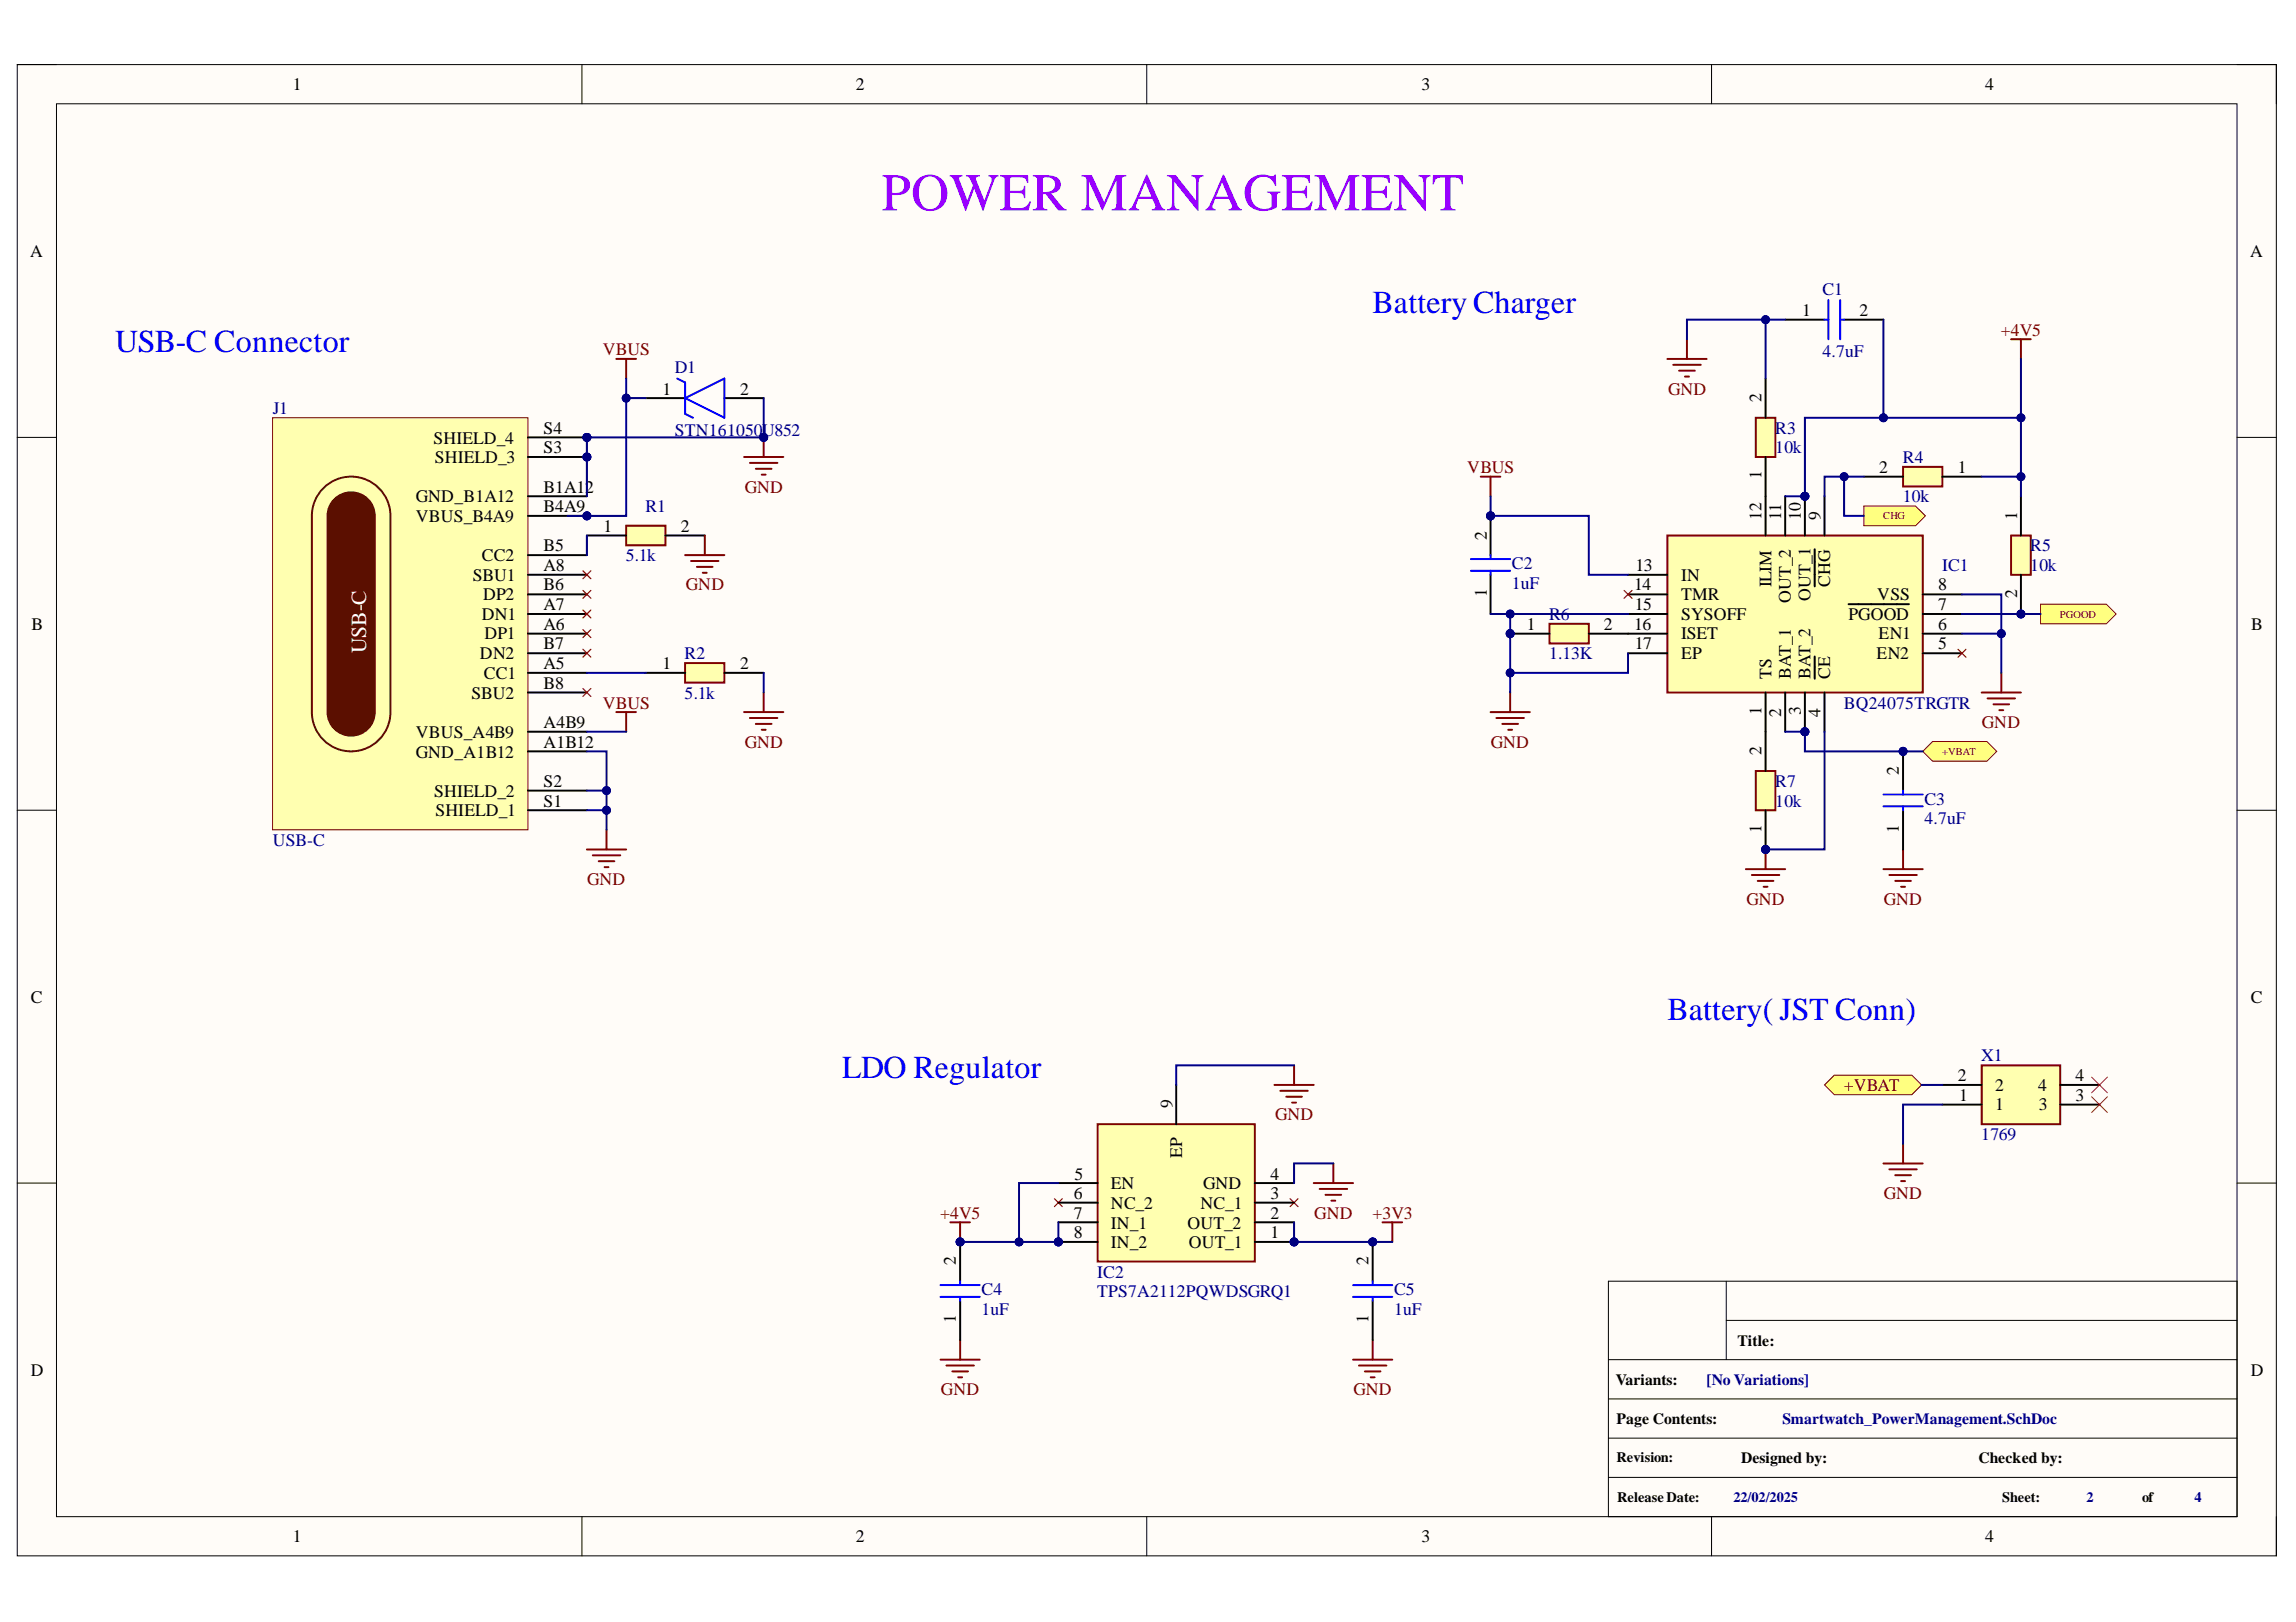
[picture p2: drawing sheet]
<svg xmlns="http://www.w3.org/2000/svg" width="297mm" height="210mm" viewBox="0 0 297 210" stroke-linecap="round" stroke-linejoin="round" font-family="sans-serif">
<defs><g id="words">
<text font-size="6.8" fill="#90f" x="114" y="27.2">POWER MANAGEMENT</text>
<g font-size="4.1" fill="#00f">
<text x="177.6" y="40.5">BatteryCharger</text>
<text x="14.9" y="45.6">USB-C Connector</text>
<text x="215.7" y="131.9">Battery( JST Conn)</text>
<text x="109" y="139.6">LDO Regulator</text>
</g>
<text font-size="2.8" fill="#fff" x="47.4" y="84.5" transform="rotate(-90 47.4 84.5)">USB-C</text>
<g font-size="2.3">
<text x="37.9" y="11.7">1</text>
<text x="110.7" y="11.7">2</text>
<text x="183.9" y="11.7">3</text>
<text x="256.8" y="11.7">4</text>
<text x="3.9" y="33.3">A</text>
<text x="291.1" y="33.3">A</text>
<text x="233.1" y="40.9">1</text>
<text x="240.6" y="40.9">2</text>
<text x="85.7" y="51.1">1</text>
<text x="95.8" y="51.1">2</text>
<text x="227.9" y="52.1" transform="rotate(-90 227.9 52.1)">2</text>
<text x="56.1" y="57.4">SHIELD_4</text>
<text x="56.3" y="59.9">SHIELD_3</text>
<text x="70.3" y="58.7">S3</text>
<text x="70.3" y="56.1">S4</text>
<text x="53.8" y="65">GND_B1A12</text>
<text x="70.3" y="63.7">B1A12</text>
<text x="227.9" y="62" transform="rotate(-90 227.9 62)">1</text>
<text x="243.1" y="61.2">2</text>
<text x="253.3" y="61.2">1</text>
<text x="53.8" y="67.5">VBUS_B4A9</text>
<text x="70.3" y="71.3">B5</text>
<text x="70.3" y="66.3">B4A9</text>
<text x="78.1" y="68.8">1</text>
<text x="88.1" y="68.8">2</text>
<text x="192.4" y="69.8" transform="rotate(-90 192.4 69.8)">2</text>
<text x="227.9" y="67.3" transform="rotate(-90 227.9 67.3)">12</text>
<text x="230.4" y="67.3" transform="rotate(-90 230.4 67.3)">11</text>
<text x="233" y="67.3" transform="rotate(-90 233 67.3)">10</text>
<text x="235.5" y="67.3" transform="rotate(-90 235.5 67.3)">9</text>
<text x="261" y="67.3" transform="rotate(-90 261 67.3)">1</text>
<text x="61.2" y="75.1">SBU1</text>
<text x="62.3" y="72.6">CC2</text>
<text x="62.5" y="77.7">DP2</text>
<text x="70.3" y="76.4">B6</text>
<text x="70.3" y="73.9">A8</text>
<text x="192.4" y="77.3" transform="rotate(-90 192.4 77.3)">1</text>
<text x="211.4" y="76.4">14</text>
<text x="211.6" y="73.9">13</text>
<text x="217.5" y="77.7">TMR</text>
<text x="217.5" y="75.1">IN</text>
<text x="229.2" y="76" transform="rotate(-90 229.2 76)">ILIM</text>
<text x="234.2" y="77.8" transform="rotate(-90 234.2 77.8)">OUT_1</text>
<text x="236.8" y="75.9" transform="rotate(-90 236.8 75.9)">CHG</text>
<text x="242.9" y="77.7">VSS</text>
<text x="250.7" y="76.4">8</text>
<text x="261" y="77.4" transform="rotate(-90 261 77.4)">2</text>
<text x="4.1" y="81.5">B</text>
<text x="62.3" y="80.2">DN1</text>
<text x="62.7" y="82.8">DP1</text>
<text x="70.3" y="81.5">A6</text>
<text x="70.3" y="78.9">A7</text>
<text x="197.5" y="81.5">1</text>
<text x="207.5" y="81.5">2</text>
<text x="211.4" y="81.5">16</text>
<text x="211.5" y="78.9">15</text>
<text x="217.5" y="82.8">ISET</text>
<text x="217.5" y="80.2">SYSOFF</text>
<text x="231.7" y="78" transform="rotate(-90 231.7 78)">OUT_2</text>
<text x="239.1" y="80.2">PGOOD</text>
<text x="243" y="82.8">EN1</text>
<text x="250.7" y="81.5">6</text>
<text x="250.7" y="78.9">7</text>
<text x="291.3" y="81.5">B</text>
<text x="62.1" y="85.3">DN2</text>
<text x="62.6" y="87.8">CC1</text>
<text x="70.3" y="89.2">B8</text>
<text x="70.3" y="86.6">A5</text>
<text x="70.3" y="84">B7</text>
<text x="85.7" y="86.6">1</text>
<text x="95.8" y="86.6">2</text>
<text x="211.5" y="84">17</text>
<text x="217.5" y="85.3">EP</text>
<text x="229.2" y="87.8" transform="rotate(-90 229.2 87.8)">TS</text>
<text x="231.7" y="87.8" transform="rotate(-90 231.7 87.8)">BAT_1</text>
<text x="234.2" y="87.8" transform="rotate(-90 234.2 87.8)">BAT_2</text>
<text x="236.8" y="87.8" transform="rotate(-90 236.8 87.8)">CE</text>
<text x="242.8" y="85.3">EN2</text>
<text x="250.7" y="84">5</text>
<text x="53.8" y="95.5">VBUS_A4B9</text>
<text x="61" y="90.4">SBU2</text>
<text x="70.3" y="94.2">A4B9</text>
<text x="227.9" y="92.5" transform="rotate(-90 227.9 92.5)">1</text>
<text x="230.4" y="92.7" transform="rotate(-90 230.4 92.7)">2</text>
<text x="233" y="92.6" transform="rotate(-90 233 92.6)">3</text>
<text x="235.5" y="92.7" transform="rotate(-90 235.5 92.7)">4</text>
<text x="53.8" y="98.1">GND_A1B12</text>
<text x="70.3" y="101.9">S2</text>
<text x="70.3" y="96.8">A1B12</text>
<text x="227.9" y="97.7" transform="rotate(-90 227.9 97.7)">2</text>
<text x="245.7" y="100.3" transform="rotate(-90 245.7 100.3)">2</text>
<text x="56.2" y="103.1">SHIELD_2</text>
<text x="56.3" y="105.7">SHIELD_1</text>
<text x="70.3" y="104.4">S1</text>
<text x="227.9" y="107.8" transform="rotate(-90 227.9 107.8)">1</text>
<text x="245.7" y="107.8" transform="rotate(-90 245.7 107.8)">1</text>
<text x="4" y="129.7">C</text>
<text x="291.2" y="129.7">C</text>
<text x="151.7" y="143.4" transform="rotate(-90 151.7 143.4)">9</text>
<text x="253.3" y="139.9">2</text>
<text x="253.4" y="142.4">1</text>
<text x="258.1" y="143.7">1</text>
<text x="258.1" y="141.2">2</text>
<text x="263.7" y="141.2">4</text>
<text x="263.8" y="143.7">3</text>
<text x="268.5" y="142.4">3</text>
<text x="268.5" y="139.9">4</text>
<text x="152.9" y="149.9" transform="rotate(-90 152.9 149.9)">EP</text>
<text x="138.9" y="155.2">6</text>
<text x="139" y="152.7">5</text>
<text x="143.7" y="153.9">EN</text>
<text x="155.7" y="153.9">GND</text>
<text x="164.4" y="155.2">3</text>
<text x="164.4" y="152.7">4</text>
<text x="138.9" y="160.3">8</text>
<text x="138.9" y="157.7">7</text>
<text x="143.7" y="161.5">IN_2</text>
<text x="143.7" y="159">IN_1</text>
<text x="143.7" y="156.5">NC_2</text>
<text x="153.6" y="159">OUT_2</text>
<text x="153.8" y="161.5">OUT_1</text>
<text x="155.3" y="156.5">NC_1</text>
<text x="164.4" y="160.3">1</text>
<text x="164.4" y="157.7">2</text>
<text x="123.7" y="163.7" transform="rotate(-90 123.7 163.7)">2</text>
<text x="177.1" y="163.7" transform="rotate(-90 177.1 163.7)">2</text>
<text x="123.7" y="171.3" transform="rotate(-90 123.7 171.3)">1</text>
<text x="177.1" y="171.3" transform="rotate(-90 177.1 171.3)">1</text>
<text x="4" y="178">D</text>
<text x="291.2" y="178">D</text>
<text x="37.9" y="199.6">1</text>
<text x="110.7" y="199.6">2</text>
<text x="183.9" y="199.6">3</text>
<text x="256.8" y="199.6">4</text>
</g>
<g font-size="2.3" fill="#000080">
<text x="235.8" y="38.1">C1</text>
<text x="235.8" y="46.2">4.7uF</text>
<text x="35.3" y="53.6">J1</text>
<text x="87.3" y="48.3">D1</text>
<text x="87.3" y="56.4">STN161050U852</text>
<text x="229.7" y="56.1">R3</text>
<text x="229.7" y="58.7">10k</text>
<text x="246.2" y="59.9">R4</text>
<text x="246.2" y="65">10k</text>
<text x="83.5" y="66.3">R1</text>
<text x="262.7" y="71.3">R5</text>
<text x="81" y="72.6">5.1k</text>
<text x="195.6" y="73.6">C2</text>
<text x="195.6" y="76.2">1uF</text>
<text x="251.2" y="73.9">IC1</text>
<text x="262.7" y="73.9">10k</text>
<text x="200.4" y="80.2">R6</text>
<text x="88.6" y="85.3">R2</text>
<text x="200.4" y="85.3">1.13K</text>
<text x="88.6" y="90.4">5.1k</text>
<text x="238.6" y="91.7">BQ24075TRGTR</text>
<text x="229.7" y="101.9">R7</text>
<text x="229.7" y="104.4">10k</text>
<text x="249" y="104.1">C3</text>
<text x="249" y="106.7">4.7uF</text>
<text x="35.3" y="109.5">USB-C</text>
<text x="256.3" y="137.4">X1</text>
<text x="256.3" y="147.5">1769</text>
<text x="127" y="167.6">C4</text>
<text x="142" y="165.3">IC2</text>
<text x="142" y="167.9">TPS7A2112PQWDSGRQ1</text>
<text x="180.4" y="167.6">C5</text>
<text x="127" y="170.2">1uF</text>
<text x="180.4" y="170.2">1uF</text>
</g>
<g font-size="2.3" fill="#800000">
<text x="78" y="46">VBUS</text>
<text x="258.9" y="43.4">+4V5</text>
<text x="215.8" y="51.1">GND</text>
<text x="96.4" y="63.7">GND</text>
<text x="189.8" y="61.2">VBUS</text>
<text x="88.7" y="76.4">GND</text>
<text x="78" y="91.7">VBUS</text>
<text x="256.4" y="94.2">GND</text>
<text x="96.4" y="96.8">GND</text>
<text x="192.9" y="96.8">GND</text>
<text x="76" y="114.5">GND</text>
<text x="226" y="117.1">GND</text>
<text x="243.7" y="117.1">GND</text>
<text x="238.6" y="141.2">+VBAT</text>
<text x="165" y="145">GND</text>
<text x="243.7" y="155.2">GND</text>
<text x="121.6" y="157.7">+4V5</text>
<text x="170" y="157.7">GND</text>
<text x="177.6" y="157.7">+3V3</text>
<text x="121.7" y="180.5">GND</text>
<text x="175.1" y="180.5">GND</text>
</g>
<g font-size="2">
<text x="209" y="179.2">Variants:</text>
<text x="224.8" y="174.1">Title:</text>
<text x="209.1" y="184.3">Page Contents:</text>
<text x="225.3" y="189.3">Designed by:</text>
<text x="256" y="189.3">Checked by:</text>
</g>
<g font-size="2" fill="#000080">
<text x="220.8" y="179.2">[No Variations]</text>
<text x="230.6" y="184.3">Smartwatch_PowerManagement.SchDoc</text>
</g>
<g font-size="1.9">
<text x="209.1" y="189.3">Revision:</text>
<text x="209.2" y="194.3">Release Date:</text>
<text x="259" y="194.3">Sheet:</text>
<text x="277.1" y="194.3">of</text>
</g>
<g font-size="1.9" fill="#000080">
<text x="224.3" y="194.3">22/02/2025</text>
<text x="269.9" y="194.3">2</text>
<text x="283.9" y="194.3">4</text>
</g>
<g font-size="1.4" fill="#800000">
<text x="243.6" y="67.2">CHG</text>
<text x="266.5" y="80">PGOOD</text>
<text x="251.2" y="97.7">+VBAT</text>
</g>
</g></defs>
<path d="M2.2 8.4h292.3v192.9h-292.3z" fill-rule="evenodd" fill="#fffcf8"/>
<path d="M2.2 8.4h292.3v192.9h-292.3z" fill="none" stroke="#000" stroke-width=".13"/>
<path d="M7.3 13.4h282.1v182.9h-282.1z" fill-rule="evenodd" fill="#fffcf8"/>
<g fill="none" stroke="#000" stroke-width=".13">
<path d="M2.2 8.4h5.1M7.3 13.4h282.1v182.9h-282.1zM75.3 8.4v5M148.4 8.4v5M221.4 8.4v5M289.4 8.4h5.1v5M2.2 56.6h5.1M289.4 56.6h5.1M2.2 104.9h5.1M289.4 104.9h5.1M2.2 153.1h5.1M289.4 153.1h5.1"/>
<path d="M75.3 196.3v5M148.4 196.3v5M221.4 196.3v5M294.5 196.3v5"/>
</g>
<circle cx="75.9" cy="59.1" r=".51" fill="#000080"/>
<circle cx="75.9" cy="59.1" r=".51" fill="none" stroke="#000080" stroke-width=".13"/>
<circle cx="75.9" cy="56.6" r=".51" fill="#000080"/>
<circle cx="75.9" cy="56.6" r=".51" fill="none" stroke="#000080" stroke-width=".13"/>
<circle cx="75.9" cy="66.8" r=".51" fill="#000080"/>
<circle cx="75.9" cy="66.8" r=".51" fill="none" stroke="#000080" stroke-width=".13"/>
<path d="M35.3 54.1h33v53.3h-33z" fill-rule="evenodd" fill="#ffffb0"/>
<path d="M35.3 54.1h33v53.3h-33z" fill="none" stroke="#800000" stroke-width=".13"/>
<path d="M68.3 59.1h7.6M68.3 79.5h7.6M68.3 76.9h7.6M68.3 74.4h7.6M68.3 71.8h7.6M68.3 89.6h7.6M68.3 87.1h7.6M68.3 84.5h7.6M68.3 82h7.6M68.3 104.9h7.6M68.3 102.3h7.6" fill="none" stroke="#000" stroke-width=".25"/>
<circle cx="75.9" cy="59.1" r=".51" fill="#000080"/>
<circle cx="75.9" cy="59.1" r=".51" fill="none" stroke="#000080" stroke-width=".13"/>
<path d="M68.3 56.6h7.6" fill="none" stroke="#000" stroke-width=".25"/>
<circle cx="75.9" cy="56.6" r=".51" fill="#000080"/>
<circle cx="75.9" cy="56.6" r=".51" fill="none" stroke="#000080" stroke-width=".13"/>
<path d="M68.3 66.8h7.6" fill="none" stroke="#000" stroke-width=".25"/>
<circle cx="75.9" cy="66.8" r=".51" fill="#000080"/>
<circle cx="75.9" cy="66.8" r=".51" fill="none" stroke="#000080" stroke-width=".13"/>
<path d="M68.3 64.2h7.6M68.3 97.2h7.6M68.3 94.7h7.6" fill="none" stroke="#000" stroke-width=".25"/>
<path d="M42.2 62.9a5.1 5.1 0 0 1 5.4-.7 5.1 5.1 0 0 1 2.9 4.6v25.4a5.1 5.1 0 0 1-5.1 5 5.1 5.1 0 0 1-5.1-5v-25.4a5.1 5.1 0 0 1 1.9-3.9z" fill="none" stroke="#5b0f00" stroke-width=".25"/>
<path d="M43.4 65.2a2.54 2.54 0 0 1 2.9-.8 2.54 2.54 0 0 1 1.7 2.3v25.5a2.54 2.54 0 0 1-2.6 2.5 2.54 2.54 0 0 1-2.5-2.5v-25.5l.1-.5z" fill="#5b0f00"/>
<path d="M43.4 65.2a2.54 2.54 0 0 1 2.9-.8 2.54 2.54 0 0 1 1.7 2.3v25.5a2.54 2.54 0 0 1-2.6 2.5 2.54 2.54 0 0 1-2.5-2.5v-25.5l.1-.5z" fill="none" stroke="#5b0f00" stroke-width="1.3"/>
<path d="M75.4 73.9l1 1M76.4 73.9l-1 1M75.4 89.1l1 1M76.4 89.1l-1 1" fill="none" stroke="#f00" stroke-width=".17"/>
<path d="M81 68h5.1v2.6h-5.1z" fill-rule="evenodd" fill="#ffffb0"/>
<path d="M81 68h5.1v2.6h-5.1z" fill="none" stroke="#800000" stroke-width=".25"/>
<path d="M75.9 69.3h5.1M86.1 69.3h5.1" fill="none" stroke="#000" stroke-width=".25"/>
<path d="M88.6 85.8h5.1v2.5h-5.1z" fill-rule="evenodd" fill="#ffffb0"/>
<path d="M88.6 85.8h5.1v2.5h-5.1z" fill="none" stroke="#800000" stroke-width=".25"/>
<path d="M83.6 87.1h5M93.7 87.1h5.1" fill="none" stroke="#000" stroke-width=".25"/>
<circle cx="233.5" cy="94.7" r=".51" fill="#000080"/>
<circle cx="233.5" cy="94.7" r=".51" fill="none" stroke="#000080" stroke-width=".13"/>
<circle cx="233.5" cy="64.2" r=".51" fill="#000080"/>
<circle cx="233.5" cy="64.2" r=".51" fill="none" stroke="#000080" stroke-width=".13"/>
<path d="M215.7 69.3h33.1v20.3h-33.1z" fill-rule="evenodd" fill="#ffffb0"/>
<path d="M215.7 69.3h33.1v20.3h-33.1z" fill="none" stroke="#800000" stroke-width=".25"/>
<path d="M228.4 89.6v5.1M231 89.6v5.1M233.5 89.6v5.1" fill="none" stroke="#000" stroke-width=".25"/>
<circle cx="233.5" cy="94.7" r=".51" fill="#000080"/>
<circle cx="233.5" cy="94.7" r=".51" fill="none" stroke="#000080" stroke-width=".13"/>
<path d="M228.4 64.2v5.1M231 64.2v5.1M233.5 64.2v5.1M239.1 78.2h7.9M248.8 79.5h5M248.8 76.9h5M234.8 85v2.8M236 89.6v5.1M248.8 84.5h5M248.8 82h5" fill="none" stroke="#000" stroke-width=".25"/>
<circle cx="233.5" cy="64.2" r=".51" fill="#000080"/>
<circle cx="233.5" cy="64.2" r=".51" fill="none" stroke="#000080" stroke-width=".13"/>
<path d="M210.6 79.5h5.1M210.6 76.9h5.1M210.6 74.4h5.1M234.8 71.1v4.8M236 64.2v5.1M210.6 84.5h5.1M210.6 82h5.1" fill="none" stroke="#000" stroke-width=".25"/>
<path d="M210.1 76.4l1 1M211.1 76.4l-1 1" fill="none" stroke="#f00" stroke-width=".17"/>
<circle cx="195.4" cy="82" r=".51" fill="#000080"/>
<circle cx="195.4" cy="82" r=".51" fill="none" stroke="#000080" stroke-width=".13"/>
<path d="M200.5 80.7h5v2.6h-5z" fill-rule="evenodd" fill="#ffffb0"/>
<path d="M200.5 80.7h5v2.6h-5z" fill="none" stroke="#800000" stroke-width=".25"/>
<path d="M195.4 82h5.1" fill="none" stroke="#000" stroke-width=".25"/>
<circle cx="195.4" cy="82" r=".51" fill="#000080"/>
<circle cx="195.4" cy="82" r=".51" fill="none" stroke="#000080" stroke-width=".13"/>
<path d="M205.5 82h5.1" fill="none" stroke="#000" stroke-width=".25"/>
<circle cx="228.4" cy="109.9" r=".51" fill="#000080"/>
<circle cx="228.4" cy="109.9" r=".51" fill="none" stroke="#000080" stroke-width=".13"/>
<path d="M227.1 99.8h2.6v5.1h-2.6z" fill-rule="evenodd" fill="#ffffb0"/>
<path d="M227.1 99.8h2.6v5.1h-2.6z" fill="none" stroke="#800000" stroke-width=".25"/>
<path d="M228.4 104.9v5" fill="none" stroke="#000" stroke-width=".25"/>
<circle cx="228.4" cy="109.9" r=".51" fill="#000080"/>
<circle cx="228.4" cy="109.9" r=".51" fill="none" stroke="#000080" stroke-width=".13"/>
<path d="M228.4 94.7v5.1" fill="none" stroke="#000" stroke-width=".25"/>
<path d="M250 96h7.1l1.2 1.2-1.2 1.3h-7.1l-1.2-1.3z" fill-rule="evenodd" fill="#ffff80"/>
<path d="M250 96h7.1l1.2 1.2-1.2 1.3h-7.1l-1.2-1.3z" fill="none" stroke="#800000" stroke-width=".13"/>
<path d="M227.1 54.1h2.6v5h-2.6z" fill-rule="evenodd" fill="#ffffb0"/>
<path d="M227.1 54.1h2.6v5h-2.6z" fill="none" stroke="#800000" stroke-width=".25"/>
<path d="M228.4 49v5.1M228.4 59.1v5.1" fill="none" stroke="#000" stroke-width=".25"/>
<path d="M246.2 60.4h5.1v2.6h-5.1z" fill-rule="evenodd" fill="#ffffb0"/>
<path d="M246.2 60.4h5.1v2.6h-5.1z" fill="none" stroke="#800000" stroke-width=".25"/>
<path d="M241.1 61.7h5.1M251.3 61.7h5.1" fill="none" stroke="#000" stroke-width=".25"/>
<path d="M236 140.4l1.3-1.3h10l1.3 1.3-1.3 1.3h-10z" fill-rule="evenodd" fill="#ffff80"/>
<path d="M236 140.4l1.3-1.3h10l1.3 1.3-1.3 1.3h-10z" fill="none" stroke="#800000" stroke-width=".13"/>
<path d="M260.2 43.9h2.5M261.5 43.9v2.5M225.9 112.5h5.1M226.6 113.2h3.6M227.4 114h2M228.2 114.8h.5M228.4 109.9v2.6" fill="none" stroke="#800000" stroke-width=".25"/>
<circle cx="228.4" cy="109.9" r=".51" fill="#000080"/>
<circle cx="228.4" cy="109.9" r=".51" fill="none" stroke="#000080" stroke-width=".13"/>
<path d="M192.8 92.2h5.1M193.6 92.9h3.6M194.4 93.7h2M195.1 94.4h.5M195.4 89.6v2.6M256.4 89.6h5.1M257.1 90.4h3.6M257.9 91.1h2M258.7 91.9h.5M258.9 87.1v2.5" fill="none" stroke="#800000" stroke-width=".25"/>
<circle cx="261.5" cy="79.5" r=".51" fill="#000080"/>
<circle cx="261.5" cy="79.5" r=".51" fill="none" stroke="#000080" stroke-width=".13"/>
<path d="M260.2 69.3h2.5v5.1h-2.5z" fill-rule="evenodd" fill="#ffffb0"/>
<path d="M260.2 69.3h2.5v5.1h-2.5z" fill="none" stroke="#800000" stroke-width=".25"/>
<path d="M261.5 64.2v5.1M261.5 74.4v5.1" fill="none" stroke="#000" stroke-width=".25"/>
<circle cx="261.5" cy="79.5" r=".51" fill="#000080"/>
<circle cx="261.5" cy="79.5" r=".51" fill="none" stroke="#000080" stroke-width=".13"/>
<path d="M241.1 65.5h6.7l1.3 1.3-1.3 1.2h-6.7z" fill-rule="evenodd" fill="#ffff80"/>
<path d="M241.1 65.5h6.7l1.3 1.3-1.3 1.2h-6.7z" fill="none" stroke="#800000" stroke-width=".13"/>
<path d="M264 78.2h8.5l1.3 1.3-1.3 1.2h-8.5z" fill-rule="evenodd" fill="#ffff80"/>
<path d="M264 78.2h8.5l1.3 1.3-1.3 1.2h-8.5z" fill="none" stroke="#800000" stroke-width=".13"/>
<g fill="none" stroke="#800000" stroke-width=".25">
<path d="M79.7 46.4h2.6M81 46.4v2.6M96.3 59.1h5M97 59.9h3.6M98.8 56.6v2.5M215.7 46.4h5.1M216.5 47.2h3.5M217.2 48h2.1M218 48.7h.5M218.2 43.9v2.5M97.8 60.7h2M98.5 61.4h.6"/>
<path d="M191.6 61.7h2.5M192.8 61.7v2.5M79.7 92.2h2.6M81 92.2v2.5M243.7 112.5h5.1M244.4 113.2h3.6M245.2 114h2M245.9 114.8h.6M246.2 109.9v2.6"/>
</g>
<circle cx="98.8" cy="56.6" r=".51" fill="#000080"/>
<circle cx="98.8" cy="56.6" r=".51" fill="none" stroke="#000080" stroke-width=".13"/>
<path d="M75.9 109.9h5.1M76.7 110.7h3.5M77.5 111.4h2M78.2 112.2h.5M78.5 107.4v2.5M243.7 150.6h5.1M244.4 151.3h3.6M245.2 152.1h2M245.9 152.8h.6M246.2 148v2.6" fill="none" stroke="#800000" stroke-width=".25"/>
<path d="M253.3 84l1 1M254.3 84l-1 1" fill="none" stroke="#f00" stroke-width=".17"/>
<circle cx="246.2" cy="97.2" r=".51" fill="#000080"/>
<circle cx="246.2" cy="97.2" r=".51" fill="none" stroke="#000080" stroke-width=".13"/>
<path d="M246.2 97.2v5.1M246.2 104.9v5" fill="none" stroke="#000" stroke-width=".25"/>
<circle cx="246.2" cy="97.2" r=".51" fill="#000080"/>
<circle cx="246.2" cy="97.2" r=".51" fill="none" stroke="#000080" stroke-width=".13"/>
<path d="M236.5 38.8v5.1M238.1 38.8v5.1M236 41.4h.5M238.1 41.4h.5M243.7 104.3h5.1M243.7 102.8h5.1M246.2 102.3v.5M246.2 104.3v.6" fill="none" stroke="#00f" stroke-width=".25"/>
<path d="M231 41.4h5M238.6 41.4h5.1" fill="none" stroke="#000" stroke-width=".25"/>
<circle cx="192.8" cy="66.8" r=".51" fill="#000080"/>
<circle cx="192.8" cy="66.8" r=".51" fill="none" stroke="#000080" stroke-width=".13"/>
<path d="M192.8 66.8v5M192.8 74.4v5.1" fill="none" stroke="#000" stroke-width=".25"/>
<circle cx="192.8" cy="66.8" r=".51" fill="#000080"/>
<circle cx="192.8" cy="66.8" r=".51" fill="none" stroke="#000080" stroke-width=".13"/>
<path d="M87.6 49l1 .5v4.1l1 .5M88.6 51.5l5.1-2.5v5.1zM190.3 73.9h5.1M190.3 72.3h5.1M192.8 71.8v.5M192.8 73.9v.5" fill="none" stroke="#00f" stroke-width=".25"/>
<path d="M83.6 51.5h5M93.7 51.5h5.1" fill="none" stroke="#000" stroke-width=".25"/>
<g fill="none" stroke="#800000" stroke-width=".25">
<path d="M88.6 71.8h5.1M89.4 72.6h3.6M90.2 73.4h2M90.9 74.1h.5M91.2 69.3v2.5M96.3 92.2h5M97 92.9h3.6M97.8 93.7h2M98.5 94.4h.6M98.8 89.6v2.6M122.9 158.2h2.6M124.2 158.2v2.5"/>
<path d="M178.9 158.2h2.5M180.1 158.2v2.5"/>
</g>
<path d="M136.4 155.1l1 1M137.4 155.1l-1 1M166.9 155.1l1 1M167.9 155.1l-1 1" fill="none" stroke="#f00" stroke-width=".17"/>
<circle cx="124.2" cy="160.7" r=".51" fill="#000080"/>
<circle cx="124.2" cy="160.7" r=".51" fill="none" stroke="#000080" stroke-width=".13"/>
<circle cx="167.4" cy="160.7" r=".51" fill="#000080"/>
<circle cx="167.4" cy="160.7" r=".51" fill="none" stroke="#000080" stroke-width=".13"/>
<circle cx="136.9" cy="160.7" r=".51" fill="#000080"/>
<circle cx="136.9" cy="160.7" r=".51" fill="none" stroke="#000080" stroke-width=".13"/>
<path d="M142 145.5h20.3v17.8h-20.3z" fill-rule="evenodd" fill="#ffffb0"/>
<path d="M142 145.5h20.3v17.8h-20.3z" fill="none" stroke="#800000" stroke-width=".25"/>
<path d="M162.3 160.7h5.1" fill="none" stroke="#000" stroke-width=".25"/>
<circle cx="167.4" cy="160.7" r=".51" fill="#000080"/>
<circle cx="167.4" cy="160.7" r=".51" fill="none" stroke="#000080" stroke-width=".13"/>
<path d="M152.2 140.4v5.1M162.3 158.2h5.1M162.3 155.6h5.1M162.3 153.1h5.1M136.9 160.7h5.1" fill="none" stroke="#000" stroke-width=".25"/>
<circle cx="136.9" cy="160.7" r=".51" fill="#000080"/>
<circle cx="136.9" cy="160.7" r=".51" fill="none" stroke="#000080" stroke-width=".13"/>
<path d="M136.9 158.2h5.1M136.9 155.6h5.1M136.9 153.1h5.1" fill="none" stroke="#000" stroke-width=".25"/>
<g fill="none" stroke="#800000" stroke-width=".25">
<path d="M167.4 137.9v2.5M164.9 140.4h5.1M165.6 141.2h3.6M166.4 141.9h2M167.2 142.7h.5M170 153.1h5M170.7 153.9h3.6M171.5 154.6h2M172.2 155.4h.6M172.5 150.6v2.5M121.7 176h5.1M122.4 176.7h3.6"/>
<path d="M123.2 177.5h2M124 178.2h.5M124.2 173.4v2.6M175 176h5.1M175.8 176.7h3.6M176.6 177.5h2M177.3 178.2h.5M177.6 173.4v2.6"/>
</g>
<circle cx="124.2" cy="160.7" r=".51" fill="#000080"/>
<circle cx="124.2" cy="160.7" r=".51" fill="none" stroke="#000080" stroke-width=".13"/>
<path d="M124.2 160.7v5.1M124.2 168.3v5.1" fill="none" stroke="#000" stroke-width=".25"/>
<circle cx="124.2" cy="160.7" r=".51" fill="#000080"/>
<circle cx="124.2" cy="160.7" r=".51" fill="none" stroke="#000080" stroke-width=".13"/>
<path d="M121.7 167.8h5.1M121.7 166.3h5.1M124.2 165.8v.5M124.2 167.8v.5" fill="none" stroke="#00f" stroke-width=".25"/>
<circle cx="177.6" cy="160.7" r=".51" fill="#000080"/>
<circle cx="177.6" cy="160.7" r=".51" fill="none" stroke="#000080" stroke-width=".13"/>
<path d="M177.6 160.7v5.1M177.6 168.3v5.1" fill="none" stroke="#000" stroke-width=".25"/>
<circle cx="177.6" cy="160.7" r=".51" fill="#000080"/>
<circle cx="177.6" cy="160.7" r=".51" fill="none" stroke="#000080" stroke-width=".13"/>
<path d="M175 167.8h5.1M175 166.3h5.1M177.6 165.8v.5M177.6 167.8v.5" fill="none" stroke="#00f" stroke-width=".25"/>
<path d="M208.1 176h81.3M208.1 165.8h81.3v30.5h-81.3zM223.3 170.9h66.1M223.3 165.8v10.2M208.1 181h81.3M208.1 186.1h81.3M208.1 191.2h81.3" fill="none" stroke="#000" stroke-width=".13"/>
<path d="M75.9 97.2h2.6v10.2" fill="none" stroke="#000080" stroke-width=".25"/>
<circle cx="78.5" cy="102.3" r=".51" fill="#000080"/>
<circle cx="78.5" cy="102.3" r=".51" fill="none" stroke="#000080" stroke-width=".13"/>
<circle cx="78.5" cy="104.9" r=".51" fill="#000080"/>
<circle cx="78.5" cy="104.9" r=".51" fill="none" stroke="#000080" stroke-width=".13"/>
<path d="M75.9 102.3h2.6" fill="none" stroke="#000080" stroke-width=".25"/>
<circle cx="78.5" cy="102.3" r=".51" fill="#000080"/>
<circle cx="78.5" cy="102.3" r=".51" fill="none" stroke="#000080" stroke-width=".13"/>
<path d="M75.9 104.9h2.6" fill="none" stroke="#000080" stroke-width=".25"/>
<circle cx="78.5" cy="104.9" r=".51" fill="#000080"/>
<circle cx="78.5" cy="104.9" r=".51" fill="none" stroke="#000080" stroke-width=".13"/>
<path d="M75.9 56.6v7.6" fill="none" stroke="#000080" stroke-width=".25"/>
<circle cx="75.9" cy="59.1" r=".51" fill="#000080"/>
<circle cx="75.9" cy="59.1" r=".51" fill="none" stroke="#000080" stroke-width=".13"/>
<circle cx="75.9" cy="56.6" r=".51" fill="#000080"/>
<circle cx="75.9" cy="56.6" r=".51" fill="none" stroke="#000080" stroke-width=".13"/>
<path d="M75.9 56.6h22.9" fill="none" stroke="#000080" stroke-width=".25"/>
<circle cx="98.8" cy="56.6" r=".51" fill="#000080"/>
<circle cx="98.8" cy="56.6" r=".51" fill="none" stroke="#000080" stroke-width=".13"/>
<circle cx="75.9" cy="56.6" r=".51" fill="#000080"/>
<circle cx="75.9" cy="56.6" r=".51" fill="none" stroke="#000080" stroke-width=".13"/>
<path d="M75.9 69.3v2.5M75.9 87.1h7.7M231 94.7h2.5" fill="none" stroke="#000080" stroke-width=".25"/>
<circle cx="233.5" cy="94.7" r=".51" fill="#000080"/>
<circle cx="233.5" cy="94.7" r=".51" fill="none" stroke="#000080" stroke-width=".13"/>
<path d="M253.8 82h5.1v5.1" fill="none" stroke="#000080" stroke-width=".25"/>
<circle cx="258.9" cy="82" r=".51" fill="#000080"/>
<circle cx="258.9" cy="82" r=".51" fill="none" stroke="#000080" stroke-width=".13"/>
<path d="M253.8 76.9h5.1v5.1" fill="none" stroke="#000080" stroke-width=".25"/>
<circle cx="258.9" cy="82" r=".51" fill="#000080"/>
<circle cx="258.9" cy="82" r=".51" fill="none" stroke="#000080" stroke-width=".13"/>
<path d="M231 64.2h2.5" fill="none" stroke="#000080" stroke-width=".25"/>
<circle cx="233.5" cy="64.2" r=".51" fill="#000080"/>
<circle cx="233.5" cy="64.2" r=".51" fill="none" stroke="#000080" stroke-width=".13"/>
<path d="M241.1 61.7h-5.1v2.5" fill="none" stroke="#000080" stroke-width=".25"/>
<circle cx="238.6" cy="61.7" r=".51" fill="#000080"/>
<circle cx="238.6" cy="61.7" r=".51" fill="none" stroke="#000080" stroke-width=".13"/>
<path d="M231 41.4h-2.6v7.6" fill="none" stroke="#000080" stroke-width=".25"/>
<circle cx="228.4" cy="41.4" r=".51" fill="#000080"/>
<circle cx="228.4" cy="41.4" r=".51" fill="none" stroke="#000080" stroke-width=".13"/>
<path d="M243.7 41.4v12.7" fill="none" stroke="#000080" stroke-width=".25"/>
<circle cx="243.7" cy="54.1" r=".51" fill="#000080"/>
<circle cx="243.7" cy="54.1" r=".51" fill="none" stroke="#000080" stroke-width=".13"/>
<path d="M228.4 41.4h-10.2v2.5" fill="none" stroke="#000080" stroke-width=".25"/>
<circle cx="228.4" cy="41.4" r=".51" fill="#000080"/>
<circle cx="228.4" cy="41.4" r=".51" fill="none" stroke="#000080" stroke-width=".13"/>
<path d="M261.5 46.4v7.7h-28v10.1" fill="none" stroke="#000080" stroke-width=".25"/>
<circle cx="233.5" cy="64.2" r=".51" fill="#000080"/>
<circle cx="233.5" cy="64.2" r=".51" fill="none" stroke="#000080" stroke-width=".13"/>
<circle cx="243.7" cy="54.1" r=".51" fill="#000080"/>
<circle cx="243.7" cy="54.1" r=".51" fill="none" stroke="#000080" stroke-width=".13"/>
<circle cx="261.5" cy="54.1" r=".51" fill="#000080"/>
<circle cx="261.5" cy="54.1" r=".51" fill="none" stroke="#000080" stroke-width=".13"/>
<path d="M233.5 94.7v2.5h15.3" fill="none" stroke="#000080" stroke-width=".25"/>
<circle cx="246.2" cy="97.2" r=".51" fill="#000080"/>
<circle cx="246.2" cy="97.2" r=".51" fill="none" stroke="#000080" stroke-width=".13"/>
<circle cx="233.5" cy="94.7" r=".51" fill="#000080"/>
<circle cx="233.5" cy="94.7" r=".51" fill="none" stroke="#000080" stroke-width=".13"/>
<path d="M236 94.7v15.2h-7.6" fill="none" stroke="#000080" stroke-width=".25"/>
<circle cx="228.4" cy="109.9" r=".51" fill="#000080"/>
<circle cx="228.4" cy="109.9" r=".51" fill="none" stroke="#000080" stroke-width=".13"/>
<path d="M192.8 64.2v2.6" fill="none" stroke="#000080" stroke-width=".25"/>
<circle cx="192.8" cy="66.8" r=".51" fill="#000080"/>
<circle cx="192.8" cy="66.8" r=".51" fill="none" stroke="#000080" stroke-width=".13"/>
<path d="M192.8 66.8h12.7v7.6h5.1" fill="none" stroke="#000080" stroke-width=".25"/>
<circle cx="192.8" cy="66.8" r=".51" fill="#000080"/>
<circle cx="192.8" cy="66.8" r=".51" fill="none" stroke="#000080" stroke-width=".13"/>
<path d="M210.6 84.5v2.6h-15.2" fill="none" stroke="#000080" stroke-width=".25"/>
<circle cx="195.4" cy="87.1" r=".51" fill="#000080"/>
<circle cx="195.4" cy="87.1" r=".51" fill="none" stroke="#000080" stroke-width=".13"/>
<path d="M195.4 79.5h15.2" fill="none" stroke="#000080" stroke-width=".25"/>
<circle cx="195.4" cy="79.5" r=".51" fill="#000080"/>
<circle cx="195.4" cy="79.5" r=".51" fill="none" stroke="#000080" stroke-width=".13"/>
<path d="M192.8 79.5h2.6v10.1" fill="none" stroke="#000080" stroke-width=".25"/>
<circle cx="195.4" cy="87.1" r=".51" fill="#000080"/>
<circle cx="195.4" cy="87.1" r=".51" fill="none" stroke="#000080" stroke-width=".13"/>
<circle cx="195.4" cy="82" r=".51" fill="#000080"/>
<circle cx="195.4" cy="82" r=".51" fill="none" stroke="#000080" stroke-width=".13"/>
<circle cx="195.4" cy="79.5" r=".51" fill="#000080"/>
<circle cx="195.4" cy="79.5" r=".51" fill="none" stroke="#000080" stroke-width=".13"/>
<path d="M253.8 79.5h10.2" fill="none" stroke="#000080" stroke-width=".25"/>
<circle cx="261.5" cy="79.5" r=".51" fill="#000080"/>
<circle cx="261.5" cy="79.5" r=".51" fill="none" stroke="#000080" stroke-width=".13"/>
<path d="M261.5 54.1v10.1" fill="none" stroke="#000080" stroke-width=".25"/>
<circle cx="261.5" cy="61.7" r=".51" fill="#000080"/>
<circle cx="261.5" cy="61.7" r=".51" fill="none" stroke="#000080" stroke-width=".13"/>
<circle cx="261.5" cy="54.1" r=".51" fill="#000080"/>
<circle cx="261.5" cy="54.1" r=".51" fill="none" stroke="#000080" stroke-width=".13"/>
<path d="M256.4 61.7h5.1" fill="none" stroke="#000080" stroke-width=".25"/>
<circle cx="261.5" cy="61.7" r=".51" fill="#000080"/>
<circle cx="261.5" cy="61.7" r=".51" fill="none" stroke="#000080" stroke-width=".13"/>
<path d="M238.6 61.7v5.1h2.5" fill="none" stroke="#000080" stroke-width=".25"/>
<circle cx="238.6" cy="61.7" r=".51" fill="#000080"/>
<circle cx="238.6" cy="61.7" r=".51" fill="none" stroke="#000080" stroke-width=".13"/>
<path d="M81 49v17.8h-7.6M75.9 94.7h5.1" fill="none" stroke="#000080" stroke-width=".25"/>
<circle cx="75.9" cy="66.8" r=".51" fill="#000080"/>
<circle cx="75.9" cy="66.8" r=".51" fill="none" stroke="#000080" stroke-width=".13"/>
<circle cx="81" cy="51.5" r=".51" fill="#000080"/>
<circle cx="81" cy="51.5" r=".51" fill="none" stroke="#000080" stroke-width=".13"/>
<path d="M98.8 51.5v5.1" fill="none" stroke="#000080" stroke-width=".25"/>
<circle cx="98.8" cy="56.6" r=".51" fill="#000080"/>
<circle cx="98.8" cy="56.6" r=".51" fill="none" stroke="#000080" stroke-width=".13"/>
<path d="M81 51.5h2.6M98.8 87.1v2.5" fill="none" stroke="#000080" stroke-width=".25"/>
<circle cx="81" cy="51.5" r=".51" fill="#000080"/>
<circle cx="81" cy="51.5" r=".51" fill="none" stroke="#000080" stroke-width=".13"/>
<path d="M167.4 137.9h-15.2v2.5M167.4 158.2v2.5M172.5 150.6h-5.1v2.5" fill="none" stroke="#000080" stroke-width=".25"/>
<circle cx="167.4" cy="160.7" r=".51" fill="#000080"/>
<circle cx="167.4" cy="160.7" r=".51" fill="none" stroke="#000080" stroke-width=".13"/>
<path d="M136.9 158.2v2.5" fill="none" stroke="#000080" stroke-width=".25"/>
<circle cx="136.9" cy="160.7" r=".51" fill="#000080"/>
<circle cx="136.9" cy="160.7" r=".51" fill="none" stroke="#000080" stroke-width=".13"/>
<path d="M167.4 160.7h12.7" fill="none" stroke="#000080" stroke-width=".25"/>
<circle cx="177.6" cy="160.7" r=".51" fill="#000080"/>
<circle cx="177.6" cy="160.7" r=".51" fill="none" stroke="#000080" stroke-width=".13"/>
<circle cx="167.4" cy="160.7" r=".51" fill="#000080"/>
<circle cx="167.4" cy="160.7" r=".51" fill="none" stroke="#000080" stroke-width=".13"/>
<path d="M124.2 160.7h12.7" fill="none" stroke="#000080" stroke-width=".25"/>
<circle cx="124.2" cy="160.7" r=".51" fill="#000080"/>
<circle cx="124.2" cy="160.7" r=".51" fill="none" stroke="#000080" stroke-width=".13"/>
<circle cx="131.8" cy="160.7" r=".51" fill="#000080"/>
<circle cx="131.8" cy="160.7" r=".51" fill="none" stroke="#000080" stroke-width=".13"/>
<circle cx="136.9" cy="160.7" r=".51" fill="#000080"/>
<circle cx="136.9" cy="160.7" r=".51" fill="none" stroke="#000080" stroke-width=".13"/>
<path d="M136.9 153.1h-5.1v7.6" fill="none" stroke="#000080" stroke-width=".25"/>
<circle cx="131.8" cy="160.7" r=".51" fill="#000080"/>
<circle cx="131.8" cy="160.7" r=".51" fill="none" stroke="#000080" stroke-width=".13"/>
<path d="M75.4 76.4l1 1M75.4 78.9l1 1.1M76.4 76.4l-1 1M76.4 78.9l-1 1.1M75.4 81.5l1 1M75.4 84l1 1M76.4 81.5l-1 1M76.4 84l-1 1" fill="none" stroke="#f00" stroke-width=".17"/>
<path d="M256.4 137.9h10.1v7.6h-10.1z" fill-rule="evenodd" fill="#ffffb0"/>
<path d="M256.4 137.9h10.1v7.6h-10.1z" fill="none" stroke="#800000" stroke-width=".25"/>
<path d="M251.3 142.9h5.1M251.3 140.4h5.1M266.5 142.9h5.1M266.5 140.4h5.1" fill="none" stroke="#000" stroke-width=".25"/>
<path d="M248.6 140.4h2.7M251.3 142.9h-5.1v5.1" fill="none" stroke="#000080" stroke-width=".25"/>
<path d="M270.6 139.4l2 2M272.6 139.4l-2 2M270.6 141.9l2 2.1M272.6 141.9l-2 2.1" fill="none" stroke="#f00" stroke-width=".13"/>
<use href="#words"/>
</svg>
